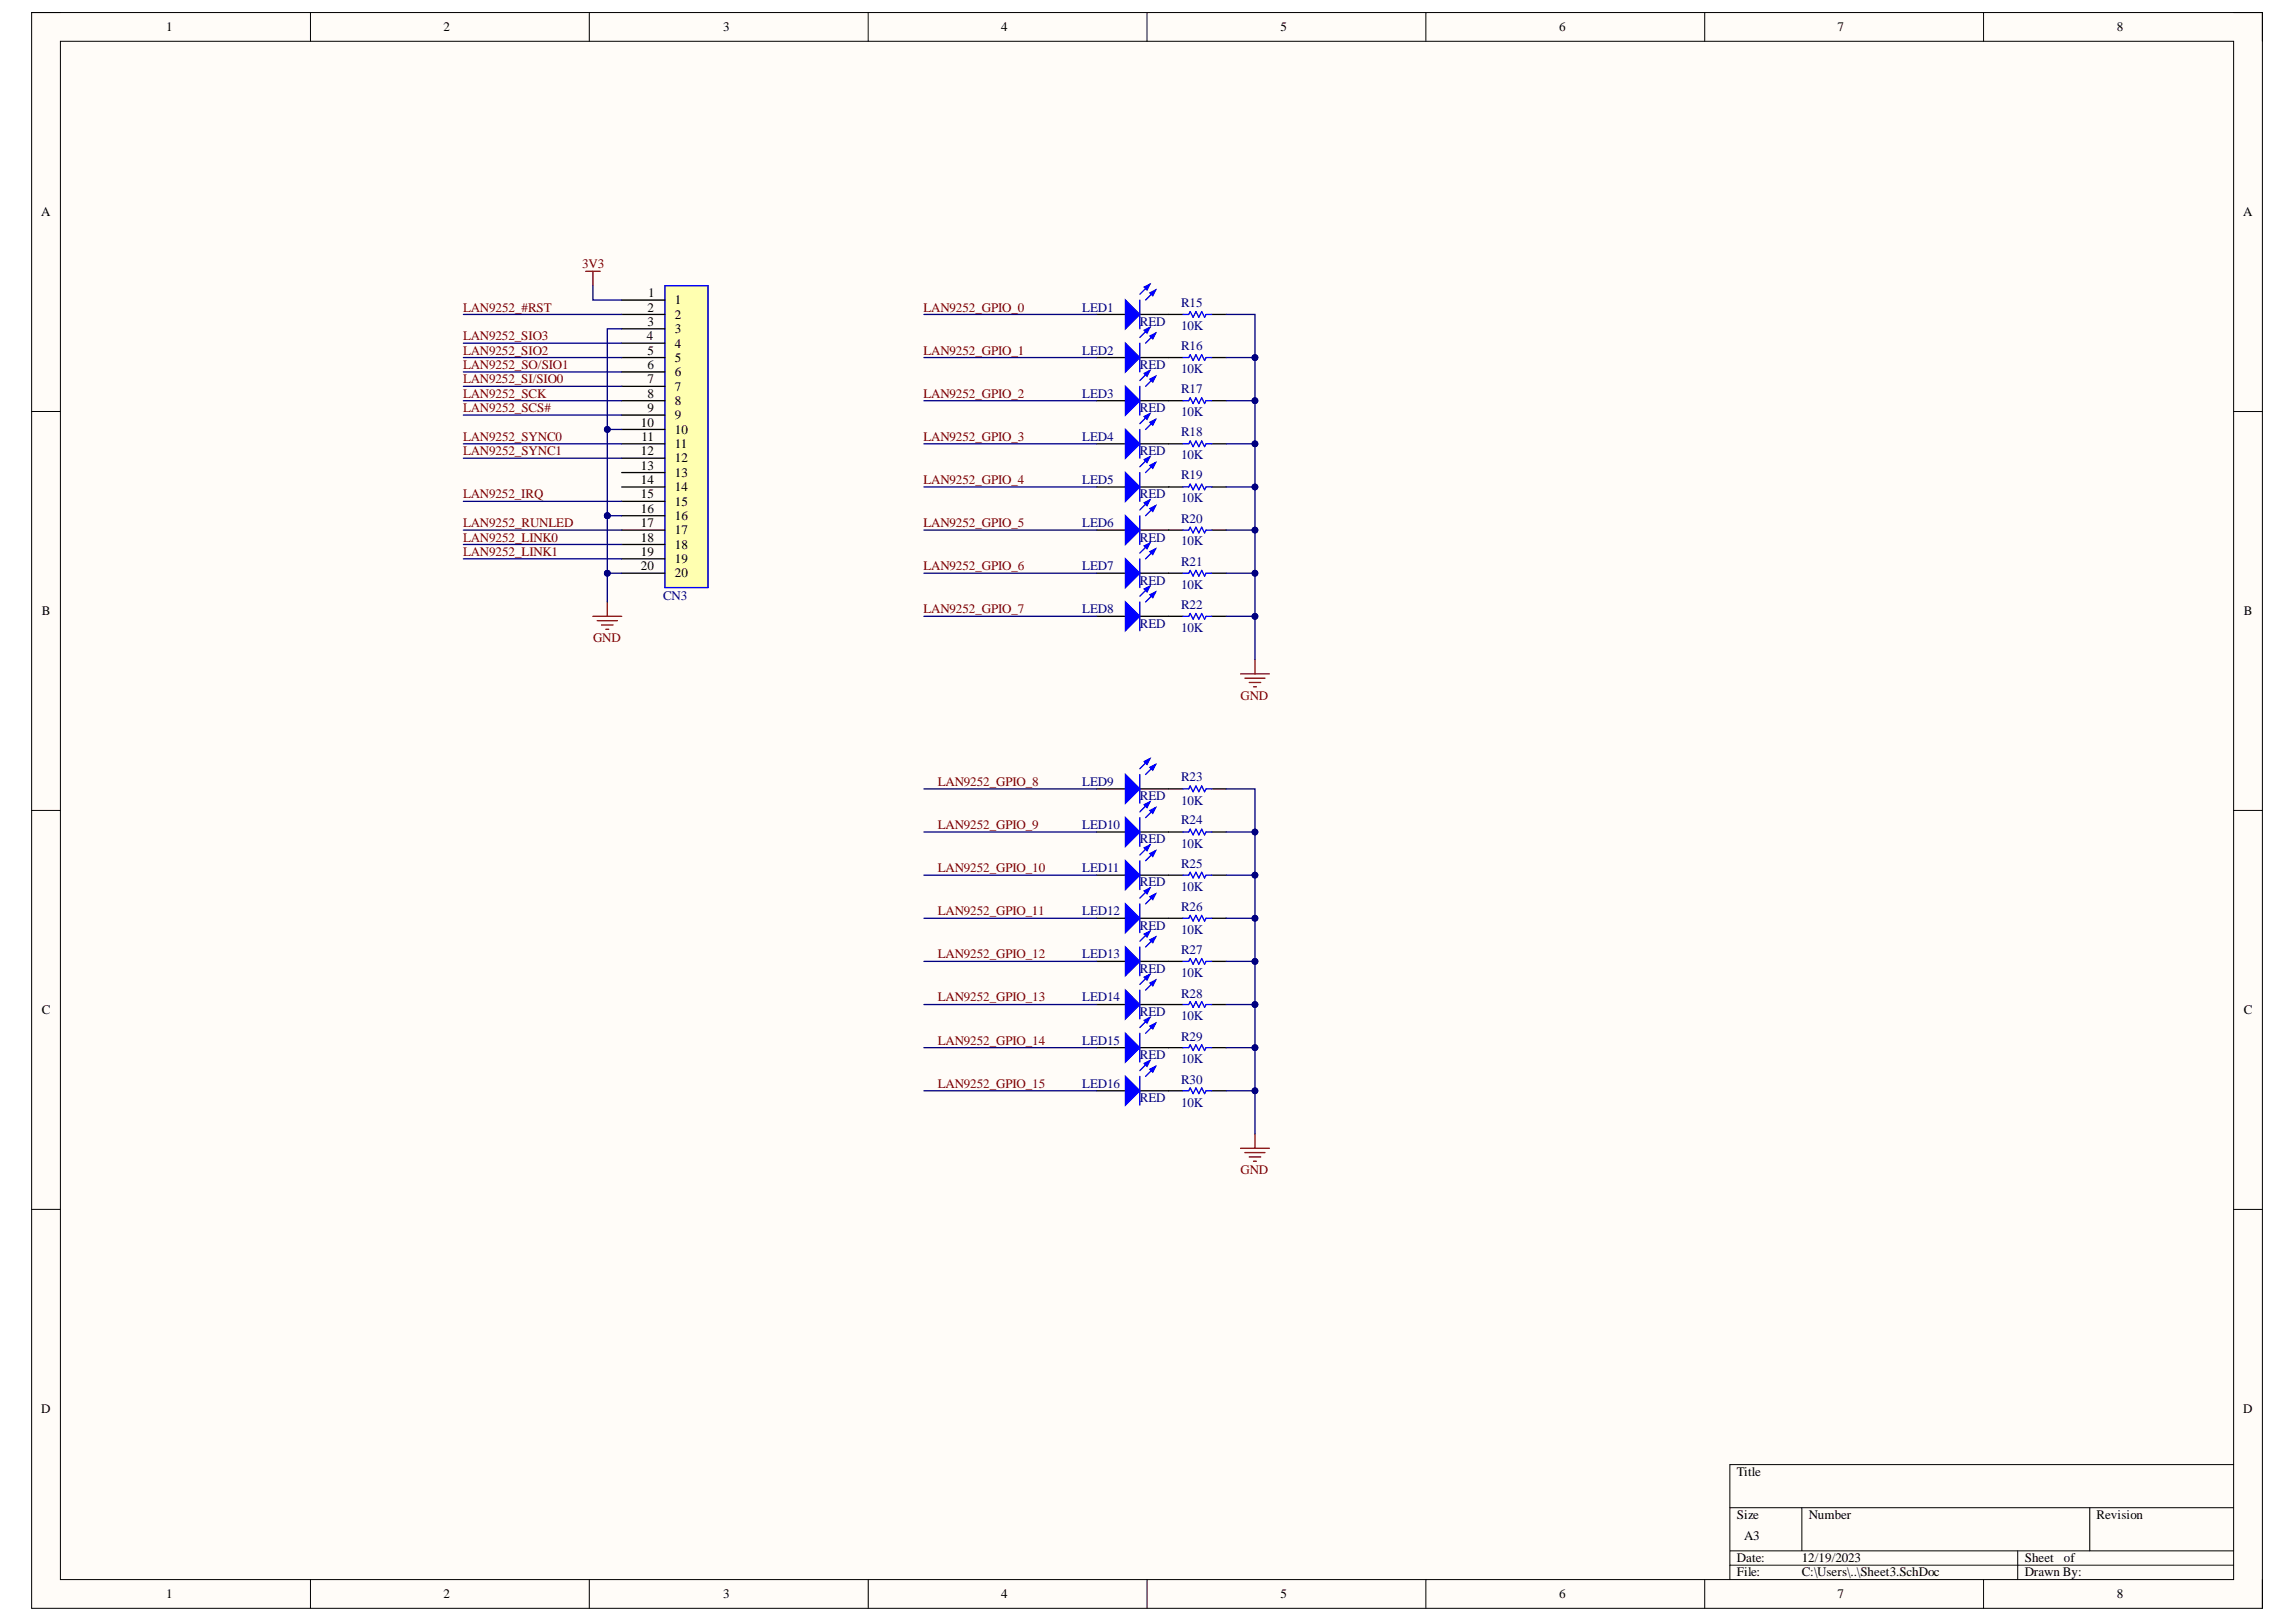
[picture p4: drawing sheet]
<svg xmlns="http://www.w3.org/2000/svg" width="297mm" height="210mm" viewBox="0 0 297 210" stroke-linecap="round" stroke-linejoin="round" font-family="sans-serif">
<defs><g id="words">
<g font-size="1.7">
<text x="21.5" y="4.1">1</text>
<text x="57.4" y="4.1">2</text>
<text x="93.6" y="4.1">3</text>
<text x="129.5" y="4.1">4</text>
<text x="165.7" y="4.1">5</text>
<text x="201.7" y="4.1">6</text>
<text x="237.7" y="4.1">7</text>
<text x="273.9" y="4.1">8</text>
<text x="5.3" y="28">A</text>
<text x="290.2" y="28">A</text>
<text x="83.8" y="40.3">2</text>
<text x="83.8" y="38.5">1</text>
<text x="87.3" y="39.4">1</text>
<text x="87.3" y="41.3">2</text>
<text x="83.7" y="44">4</text>
<text x="83.8" y="42.2">3</text>
<text x="83.8" y="45.9">5</text>
<text x="83.8" y="47.8">6</text>
<text x="87.3" y="43.1">3</text>
<text x="87.3" y="45">4</text>
<text x="87.3" y="46.8">5</text>
<text x="83.8" y="49.6">7</text>
<text x="83.8" y="51.5">8</text>
<text x="83.8" y="53.3">9</text>
<text x="87.3" y="48.7">6</text>
<text x="87.3" y="50.6">7</text>
<text x="87.3" y="52.4">8</text>
<text x="82.9" y="55.2">10</text>
<text x="82.9" y="58.9">12</text>
<text x="83" y="57.1">11</text>
<text x="87.3" y="54.3">9</text>
<text x="87.3" y="56.1">10</text>
<text x="87.3" y="58">11</text>
<text x="87.3" y="59.9">12</text>
<text x="82.9" y="60.8">13</text>
<text x="82.9" y="62.6">14</text>
<text x="82.9" y="64.5">15</text>
<text x="87.3" y="61.7">13</text>
<text x="87.3" y="63.6">14</text>
<text x="87.3" y="65.4">15</text>
<text x="82.9" y="66.4">16</text>
<text x="82.9" y="68.2">17</text>
<text x="82.9" y="70.1">18</text>
<text x="82.9" y="71.9">19</text>
<text x="87.3" y="67.3">16</text>
<text x="87.3" y="69.1">17</text>
<text x="87.3" y="71">18</text>
<text x="82.9" y="73.8">20</text>
<text x="87.3" y="72.9">19</text>
<text x="87.3" y="74.7">20</text>
<text x="5.4" y="79.6">B</text>
<text x="290.3" y="79.6">B</text>
<text x="5.4" y="131.2">C</text>
<text x="290.3" y="131.2">C</text>
<text x="5.3" y="182.9">D</text>
<text x="290.2" y="182.9">D</text>
<text x="224.7" y="191">Title</text>
<text x="224.7" y="196.6">Size</text>
<text x="234" y="196.6">Number</text>
<text x="271.2" y="196.6">Revision</text>
<text x="224.7" y="202.1">Date:</text>
<text x="224.7" y="204">File:</text>
<text x="225.6" y="199.3">A3</text>
<text x="233.1" y="202.1">12/19/2023</text>
<text x="233.1" y="204">C:\Users\..\Sheet3.SchDoc</text>
<text x="261.9" y="202.1">Sheet</text>
<text x="261.9" y="204">Drawn By:</text>
<text x="267" y="202.1">of</text>
<text x="21.5" y="206.8">1</text>
<text x="57.4" y="206.8">2</text>
<text x="93.6" y="206.8">3</text>
<text x="129.5" y="206.8">4</text>
<text x="165.7" y="206.8">5</text>
<text x="201.7" y="206.8">6</text>
<text x="237.7" y="206.8">7</text>
<text x="273.9" y="206.8">8</text>
</g>
<g font-size="1.7" fill="#800000">
<text x="75.3" y="34.7">3V3</text>
<text x="59.9" y="40.3">LAN9252_#RST</text>
<text x="119.5" y="40.3">LAN9252_GPIO_0</text>
<text x="59.9" y="45.9">LAN9252_SIO2</text>
<text x="59.9" y="47.8">LAN9252_SO/SIO1</text>
<text x="59.9" y="44">LAN9252_SIO3</text>
<text x="119.5" y="45.9">LAN9252_GPIO_1</text>
<text x="59.9" y="49.6">LAN9252_SI/SIO0</text>
<text x="59.9" y="51.5">LAN9252_SCK</text>
<text x="59.9" y="53.3">LAN9252_SCS#</text>
<text x="119.5" y="51.5">LAN9252_GPIO_2</text>
<text x="59.9" y="58.9">LAN9252_SYNC1</text>
<text x="59.9" y="57.1">LAN9252_SYNC0</text>
<text x="119.5" y="57.1">LAN9252_GPIO_3</text>
<text x="59.9" y="64.5">LAN9252_IRQ</text>
<text x="119.5" y="62.6">LAN9252_GPIO_4</text>
<text x="59.9" y="68.2">LAN9252_RUNLED</text>
<text x="59.9" y="71.9">LAN9252_LINK1</text>
<text x="59.9" y="70.1">LAN9252_LINK0</text>
<text x="119.5" y="68.2">LAN9252_GPIO_5</text>
<text x="119.5" y="73.8">LAN9252_GPIO_6</text>
<text x="76.7" y="83.1">GND</text>
<text x="119.5" y="79.4">LAN9252_GPIO_7</text>
<text x="160.5" y="90.5">GND</text>
<text x="121.3" y="101.7">LAN9252_GPIO_8</text>
<text x="121.3" y="107.3">LAN9252_GPIO_9</text>
<text x="121.3" y="112.9">LAN9252_GPIO_10</text>
<text x="121.3" y="118.4">LAN9252_GPIO_11</text>
<text x="121.3" y="124">LAN9252_GPIO_12</text>
<text x="121.3" y="129.6">LAN9252_GPIO_13</text>
<text x="121.3" y="135.2">LAN9252_GPIO_14</text>
<text x="121.3" y="140.8">LAN9252_GPIO_15</text>
<text x="160.5" y="151.9">GND</text>
</g>
<g font-size="1.7" fill="#000080">
<text x="140" y="40.3">LED1</text>
<text x="152.8" y="39.7">R15</text>
<text x="140" y="45.9">LED2</text>
<text x="147.5" y="42.2">RED</text>
<text x="147.5" y="47.8">RED</text>
<text x="152.8" y="42.7">10K</text>
<text x="152.8" y="45.3">R16</text>
<text x="140" y="51.5">LED3</text>
<text x="147.5" y="53.3">RED</text>
<text x="152.8" y="48.3">10K</text>
<text x="152.8" y="53.8">10K</text>
<text x="152.8" y="50.9">R17</text>
<text x="140" y="57.1">LED4</text>
<text x="147.5" y="58.9">RED</text>
<text x="152.8" y="59.4">10K</text>
<text x="152.8" y="56.5">R18</text>
<text x="140" y="62.6">LED5</text>
<text x="147.5" y="64.5">RED</text>
<text x="152.8" y="65">10K</text>
<text x="152.8" y="62">R19</text>
<text x="140" y="68.2">LED6</text>
<text x="147.5" y="70.1">RED</text>
<text x="152.8" y="70.6">10K</text>
<text x="152.8" y="67.6">R20</text>
<text x="85.8" y="77.7">CN3</text>
<text x="140" y="73.8">LED7</text>
<text x="147.5" y="75.7">RED</text>
<text x="152.8" y="76.3">10K</text>
<text x="152.8" y="73.2">R21</text>
<text x="140" y="79.4">LED8</text>
<text x="147.5" y="81.2">RED</text>
<text x="152.8" y="81.8">10K</text>
<text x="152.8" y="78.8">R22</text>
<text x="140" y="101.7">LED9</text>
<text x="152.8" y="101.1">R23</text>
<text x="140" y="107.3">LED10</text>
<text x="147.5" y="103.6">RED</text>
<text x="152.8" y="104.1">10K</text>
<text x="152.8" y="106.7">R24</text>
<text x="140" y="112.9">LED11</text>
<text x="147.5" y="109.1">RED</text>
<text x="152.8" y="109.7">10K</text>
<text x="152.8" y="112.3">R25</text>
<text x="140" y="118.4">LED12</text>
<text x="147.5" y="114.7">RED</text>
<text x="152.8" y="115.3">10K</text>
<text x="152.8" y="117.8">R26</text>
<text x="140" y="124">LED13</text>
<text x="147.5" y="120.3">RED</text>
<text x="147.5" y="125.9">RED</text>
<text x="152.8" y="120.9">10K</text>
<text x="152.8" y="123.4">R27</text>
<text x="140" y="129.6">LED14</text>
<text x="147.5" y="131.5">RED</text>
<text x="152.8" y="126.5">10K</text>
<text x="152.8" y="129.1">R28</text>
<text x="140" y="135.2">LED15</text>
<text x="147.5" y="137">RED</text>
<text x="152.8" y="132">10K</text>
<text x="152.8" y="137.6">10K</text>
<text x="152.8" y="134.7">R29</text>
<text x="140" y="140.8">LED16</text>
<text x="147.5" y="142.6">RED</text>
<text x="152.8" y="143.2">10K</text>
<text x="152.8" y="140.2">R30</text>
</g>
</g></defs>
<path d="M4.1 1.6h288.6v206.5h-288.6z" fill-rule="evenodd" fill="#fffcf8"/>
<path d="M4.1 1.6h288.6v206.5h-288.6z" fill="none" stroke="#000" stroke-width=".13"/>
<path d="M7.8 5.3h281.2v199.1h-281.2z" fill-rule="evenodd" fill="#fffcf8"/>
<g fill="none" stroke="#000" stroke-width=".13">
<path d="M4.1 1.6h3.7M7.8 5.3h281.2v199.1h-281.2zM40.2 1.6v3.7M76.2 1.6v3.7M112.3 1.6v3.7M148.4 1.6v3.7M184.5 1.6v3.7M220.5 1.6v3.7M256.6 1.6v3.7M289 1.6h3.7v3.7M4.1 53.3h3.7M289 53.3h3.7"/>
<path d="M4.1 104.9h3.7M289 104.9h3.7M4.1 156.5h3.7M289 156.5h3.7M223.8 195.1h65.2M233.1 195.1v5.6M270.4 195.1v5.6M289 189.5h-65.2v14.9M40.2 204.4v3.7M76.2 204.4v3.7M112.3 204.4v3.7M148.4 204.4v3.7"/>
<path d="M184.5 204.4v3.7M220.5 204.4v3.7M223.8 200.7h65.2M223.8 202.6h65.2M256.6 204.4v3.7M261 200.7v3.7M292.7 204.4v3.7"/>
</g>
<path d="M75.8 35.1h1.8M76.7 35.1v1.9M76.7 79.8h3.7M78.6 77.9v1.9M77.3 80.3h2.6M77.8 80.9h1.5M78.4 81.4h.4" fill="none" stroke="#800000" stroke-width=".17"/>
<path d="M86 37h5.6v39h-5.6z" fill-rule="evenodd" fill="#ffffb0"/>
<path d="M86 37h5.6v39h-5.6z" fill="none" stroke="#800000" stroke-width=".13"/>
<path d="M86 37h5.6v39h-5.6z" fill="none" stroke="#00f" stroke-width=".17"/>
<g fill="none" stroke="#000" stroke-width=".17">
<path d="M80.4 38.8h5.6M80.4 40.7h5.6M80.4 42.6h5.6M80.4 44.4h5.6M80.4 46.3h5.6M80.4 48.1h5.6M80.4 50h5.6M80.4 51.9h5.6M80.4 53.7h5.6M80.4 55.6h5.6M80.4 57.4h5.6M80.4 59.3h5.6"/>
<path d="M80.4 61.2h5.6M80.4 63h5.6M80.4 64.9h5.6M80.4 66.7h5.6M80.4 68.6h5.6M80.4 70.5h5.6M80.4 72.3h5.6M80.4 74.2h5.6"/>
</g>
<path d="M59.9 57.4h20.5M59.9 59.3h20.5M59.9 53.7h20.5M59.9 51.9h20.5M59.9 50h20.5M59.9 48.1h20.5M59.9 46.3h20.5M59.9 44.4h20.5M59.9 40.7h20.5M59.9 64.9h20.5M78.6 66.7h1.8" fill="none" stroke="#000080" stroke-width=".17"/>
<circle cx="78.6" cy="66.7" r=".37" fill="#000080"/>
<circle cx="78.6" cy="66.7" r=".37" fill="none" stroke="#000080" stroke-width=".13"/>
<path d="M78.6 55.6h1.8" fill="none" stroke="#000080" stroke-width=".17"/>
<circle cx="78.6" cy="55.6" r=".37" fill="#000080"/>
<circle cx="78.6" cy="55.6" r=".37" fill="none" stroke="#000080" stroke-width=".13"/>
<path d="M76.7 37v1.8h3.7M59.9 68.6h20.5M59.9 70.5h20.5M59.9 72.3h20.5M78.6 74.2h1.8" fill="none" stroke="#000080" stroke-width=".17"/>
<circle cx="78.6" cy="74.2" r=".37" fill="#000080"/>
<circle cx="78.6" cy="74.2" r=".37" fill="none" stroke="#000080" stroke-width=".13"/>
<path d="M80.4 42.6h-1.8v24.1" fill="none" stroke="#000080" stroke-width=".17"/>
<circle cx="78.6" cy="55.6" r=".37" fill="#000080"/>
<circle cx="78.6" cy="55.6" r=".37" fill="none" stroke="#000080" stroke-width=".13"/>
<circle cx="78.6" cy="66.7" r=".37" fill="#000080"/>
<circle cx="78.6" cy="66.7" r=".37" fill="none" stroke="#000080" stroke-width=".13"/>
<path d="M78.6 66.7v11.2" fill="none" stroke="#000080" stroke-width=".17"/>
<circle cx="78.6" cy="66.7" r=".37" fill="#000080"/>
<circle cx="78.6" cy="66.7" r=".37" fill="none" stroke="#000080" stroke-width=".13"/>
<circle cx="78.6" cy="74.2" r=".37" fill="#000080"/>
<circle cx="78.6" cy="74.2" r=".37" fill="none" stroke="#000080" stroke-width=".13"/>
<path d="M141.9 40.7h3.7M147.5 40.7h5.5M156.8 40.7h1.8" fill="none" stroke="#000" stroke-width=".17"/>
<path d="M153 40.7h.8l.2-.4 .4 .8 .3-.8 .4 .8 .4-.8 .3 .8 .2-.4h.8" fill="none" stroke="#00f" stroke-width=".17"/>
<path d="M145.6 38.8l1.9 1.9-1.9 1.9z" fill="#00f"/>
<path d="M145.6 38.8l1.9 1.9-1.9 1.9zM148.8 36.8l-1.3 1.3M149.5 37.5l-1.3 1.3" fill="none" stroke="#00f" stroke-width=".17"/>
<path d="M148.8 37.9l.7-.4-.4 .8z" fill="#00f"/>
<path d="M148.8 37.9l.7-.4-.4 .8z" fill="none" stroke="#00f" stroke-width=".17"/>
<path d="M148 37.2l.8-.4-.4 .7z" fill="#00f"/>
<path d="M147.5 38.8v3.8M148 37.2l.8-.4-.4 .7z" fill="none" stroke="#00f" stroke-width=".17"/>
<path d="M141.9 46.3h3.7M147.5 46.3h3.7" fill="none" stroke="#000" stroke-width=".17"/>
<path d="M145.6 44.4l1.9 1.9-1.9 1.8z" fill="#00f"/>
<path d="M145.6 44.4l1.9 1.9-1.9 1.8zM148.8 42.4l-1.3 1.3M149.5 43.1l-1.3 1.3" fill="none" stroke="#00f" stroke-width=".17"/>
<path d="M148.8 43.5l.7-.4-.4 .8z" fill="#00f"/>
<path d="M148.8 43.5l.7-.4-.4 .8z" fill="none" stroke="#00f" stroke-width=".17"/>
<path d="M148 42.7l.8-.3-.4 .7z" fill="#00f"/>
<path d="M147.5 44.4v3.7M148 42.7l.8-.3-.4 .7zM153 46.3h.8l.2-.4 .4 .7 .3-.7 .4 .7 .4-.7 .3 .7 .2-.3h.8" fill="none" stroke="#00f" stroke-width=".17"/>
<path d="M141.9 51.9h3.7M147.5 51.9h3.7M151.2 46.3h1.8M156.8 46.3h1.8" fill="none" stroke="#000" stroke-width=".17"/>
<path d="M145.6 50l1.9 1.9-1.9 1.8z" fill="#00f"/>
<path d="M145.6 50l1.9 1.9-1.9 1.8zM148.8 47.9l-1.3 1.4M149.5 48.7l-1.3 1.3" fill="none" stroke="#00f" stroke-width=".17"/>
<path d="M148.8 49.1l.7-.4-.4 .7z" fill="#00f"/>
<path d="M148.8 49.1l.7-.4-.4 .7z" fill="none" stroke="#00f" stroke-width=".17"/>
<path d="M148 48.3l.8-.4-.4 .8z" fill="#00f"/>
<path d="M147.5 50v3.7M148 48.3l.8-.4-.4 .8zM153 51.9h.8l.2-.4 .4 .7 .3-.7 .4 .7 .4-.7 .3 .7 .2-.3h.8" fill="none" stroke="#00f" stroke-width=".17"/>
<path d="M141.9 57.4h3.7M147.5 57.4h3.7M151.2 51.9h1.8M156.8 51.9h1.8" fill="none" stroke="#000" stroke-width=".17"/>
<path d="M145.6 55.6l1.9 1.8-1.9 1.9z" fill="#00f"/>
<path d="M145.6 55.6l1.9 1.8-1.9 1.9zM148.8 53.5l-1.3 1.3M149.5 54.3l-1.3 1.3" fill="none" stroke="#00f" stroke-width=".17"/>
<path d="M148.8 54.6l.7-.3-.4 .7z" fill="#00f"/>
<path d="M148.8 54.6l.7-.3-.4 .7z" fill="none" stroke="#00f" stroke-width=".17"/>
<path d="M148 53.9l.8-.4-.4 .8z" fill="#00f"/>
<path d="M147.5 55.6v3.7M148 53.9l.8-.4-.4 .8zM153 57.4h.8l.2-.3 .4 .7 .3-.7 .4 .7 .4-.7 .3 .7 .2-.4h.8" fill="none" stroke="#00f" stroke-width=".17"/>
<path d="M151.2 57.4h1.8M156.8 57.4h1.8M141.9 63h3.7M147.5 63h3.7" fill="none" stroke="#000" stroke-width=".17"/>
<path d="M145.6 61.2l1.9 1.8-1.9 1.9z" fill="#00f"/>
<path d="M148.8 59.1l-1.3 1.3M149.5 59.9l-1.3 1.3M145.6 61.2l1.9 1.8-1.9 1.9z" fill="none" stroke="#00f" stroke-width=".17"/>
<path d="M148.8 60.2l.7-.3-.4 .7z" fill="#00f"/>
<path d="M148.8 60.2l.7-.3-.4 .7z" fill="none" stroke="#00f" stroke-width=".17"/>
<path d="M148 59.5l.8-.4-.4 .8z" fill="#00f"/>
<path d="M148 59.5l.8-.4-.4 .8zM147.5 61.2v3.7M153 63h.8l.2-.4 .4 .8 .3-.8 .4 .8 .4-.8 .3 .8 .2-.4h.8" fill="none" stroke="#00f" stroke-width=".17"/>
<path d="M141.9 68.6h3.7M147.5 68.6h3.7M151.2 63h1.8M156.8 63h1.8" fill="none" stroke="#000" stroke-width=".17"/>
<path d="M145.6 66.7l1.9 1.9-1.9 1.9z" fill="#00f"/>
<path d="M145.6 66.7l1.9 1.9-1.9 1.9zM148.8 64.7l-1.3 1.3M149.5 65.4l-1.3 1.3" fill="none" stroke="#00f" stroke-width=".17"/>
<path d="M148.8 65.8l.7-.4-.4 .8z" fill="#00f"/>
<path d="M148.8 65.8l.7-.4-.4 .8z" fill="none" stroke="#00f" stroke-width=".17"/>
<path d="M148 65.1l.8-.4-.4 .7z" fill="#00f"/>
<path d="M147.5 66.7v3.8M148 65.1l.8-.4-.4 .7zM153 68.6h.8l.2-.4 .4 .8 .3-.8 .4 .8 .4-.8 .3 .8 .2-.4h.8" fill="none" stroke="#00f" stroke-width=".17"/>
<path d="M141.9 74.2h3.7M147.5 74.2h3.7M151.2 68.6h1.8M156.8 68.6h1.8" fill="none" stroke="#000" stroke-width=".17"/>
<path d="M145.6 72.3l1.9 1.9-1.9 1.8z" fill="#00f"/>
<path d="M145.6 72.3l1.9 1.9-1.9 1.8zM148.8 70.3l-1.3 1.3M149.5 71l-1.3 1.3" fill="none" stroke="#00f" stroke-width=".17"/>
<path d="M148.8 71.4l.7-.4-.4 .8z" fill="#00f"/>
<path d="M148.8 71.4l.7-.4-.4 .8z" fill="none" stroke="#00f" stroke-width=".17"/>
<path d="M148 70.6l.8-.3-.4 .7z" fill="#00f"/>
<path d="M147.5 72.3v3.7M148 70.6l.8-.3-.4 .7zM153 74.2h.8l.2-.4 .4 .8 .3-.8 .4 .8 .4-.8 .3 .8 .2-.4h.8" fill="none" stroke="#00f" stroke-width=".17"/>
<path d="M141.9 79.8h3.7M147.5 79.8h3.7M151.2 74.2h1.8M156.8 74.2h1.8" fill="none" stroke="#000" stroke-width=".17"/>
<path d="M145.6 77.9l1.9 1.9-1.9 1.8z" fill="#00f"/>
<path d="M145.6 77.9l1.9 1.9-1.9 1.8zM148.8 75.9l-1.3 1.3M149.5 76.6l-1.3 1.3" fill="none" stroke="#00f" stroke-width=".17"/>
<path d="M148.8 77l.7-.4-.4 .7z" fill="#00f"/>
<path d="M148.8 77l.7-.4-.4 .7z" fill="none" stroke="#00f" stroke-width=".17"/>
<path d="M148 76.2l.8-.3-.4 .7z" fill="#00f"/>
<path d="M147.5 77.9v3.7M148 76.2l.8-.3-.4 .7zM153 79.8h.8l.2-.4 .4 .7 .3-.7 .4 .7 .4-.7 .3 .7 .2-.3h.8M153 102.1h.8l.2-.4 .4 .8 .3-.8 .4 .8 .4-.8 .3 .8 .2-.4h.8" fill="none" stroke="#00f" stroke-width=".17"/>
<path d="M151.2 79.8h1.8M156.8 79.8h1.8M141.9 102.1h3.7M147.5 102.1h5.5M156.8 102.1h1.8" fill="none" stroke="#000" stroke-width=".17"/>
<path d="M145.6 100.2l1.9 1.9-1.9 1.8z" fill="#00f"/>
<path d="M148.8 98.2l-1.3 1.3M149.5 98.9l-1.3 1.3M145.6 100.2l1.9 1.9-1.9 1.8z" fill="none" stroke="#00f" stroke-width=".17"/>
<path d="M148.8 99.3l.7-.4-.4 .8z" fill="#00f"/>
<path d="M148.8 99.3l.7-.4-.4 .8z" fill="none" stroke="#00f" stroke-width=".17"/>
<path d="M148 98.6l.8-.4-.4 .7z" fill="#00f"/>
<path d="M148 98.6l.8-.4-.4 .7zM147.5 100.2v3.7" fill="none" stroke="#00f" stroke-width=".17"/>
<path d="M141.9 107.7h3.7M147.5 107.7h3.7" fill="none" stroke="#000" stroke-width=".17"/>
<path d="M145.6 105.8l1.9 1.9-1.9 1.8z" fill="#00f"/>
<path d="M145.6 105.8l1.9 1.9-1.9 1.8zM148.8 103.8l-1.3 1.3M149.5 104.5l-1.3 1.3" fill="none" stroke="#00f" stroke-width=".17"/>
<path d="M148.8 104.9l.7-.4-.4 .7z" fill="#00f"/>
<path d="M148.8 104.9l.7-.4-.4 .7z" fill="none" stroke="#00f" stroke-width=".17"/>
<path d="M148 104.1l.8-.3-.4 .7z" fill="#00f"/>
<path d="M147.5 105.8v3.7M148 104.1l.8-.3-.4 .7zM153 107.7h.8l.2-.4 .4 .7 .3-.7 .4 .7 .4-.7 .3 .7 .2-.3h.8" fill="none" stroke="#00f" stroke-width=".17"/>
<path d="M141.9 113.3h3.7M147.5 113.3h3.7M151.2 107.7h1.8M156.8 107.7h1.8" fill="none" stroke="#000" stroke-width=".17"/>
<path d="M145.6 111.4l1.9 1.9-1.9 1.8z" fill="#00f"/>
<path d="M145.6 111.4l1.9 1.9-1.9 1.8zM148.8 109.3l-1.3 1.3M149.5 110.1l-1.3 1.3" fill="none" stroke="#00f" stroke-width=".17"/>
<path d="M148.8 110.5l.7-.4-.4 .7z" fill="#00f"/>
<path d="M148.8 110.5l.7-.4-.4 .7z" fill="none" stroke="#00f" stroke-width=".17"/>
<path d="M148 109.7l.8-.4-.4 .8z" fill="#00f"/>
<path d="M147.5 111.4v3.7M148 109.7l.8-.4-.4 .8zM153 113.3h.8l.2-.4 .4 .7 .3-.7 .4 .7 .4-.7 .3 .7 .2-.3h.8" fill="none" stroke="#00f" stroke-width=".17"/>
<path d="M141.9 118.8h3.7M147.5 118.8h3.7M151.2 113.3h1.8M156.8 113.3h1.8" fill="none" stroke="#000" stroke-width=".17"/>
<path d="M145.6 117l1.9 1.8-1.9 1.9z" fill="#00f"/>
<path d="M145.6 117l1.9 1.8-1.9 1.9zM148.8 114.9l-1.3 1.3M149.5 115.7l-1.3 1.3" fill="none" stroke="#00f" stroke-width=".17"/>
<path d="M148.8 116l.7-.3-.4 .7z" fill="#00f"/>
<path d="M148.8 116l.7-.3-.4 .7z" fill="none" stroke="#00f" stroke-width=".17"/>
<path d="M148 115.3l.8-.4-.4 .8z" fill="#00f"/>
<path d="M147.5 117v3.7M148 115.3l.8-.4-.4 .8zM153 118.8h.8l.2-.3 .4 .7 .3-.7 .4 .7 .4-.7 .3 .7 .2-.4h.8" fill="none" stroke="#00f" stroke-width=".17"/>
<path d="M151.2 118.8h1.8M156.8 118.8h1.8M141.9 124.4h3.7M147.5 124.4h3.7" fill="none" stroke="#000" stroke-width=".17"/>
<path d="M145.6 122.6l1.9 1.8-1.9 1.9z" fill="#00f"/>
<path d="M145.6 122.6l1.9 1.8-1.9 1.9zM148.8 120.5l-1.3 1.3M149.5 121.3l-1.3 1.3" fill="none" stroke="#00f" stroke-width=".17"/>
<path d="M148.8 121.6l.7-.3-.4 .7z" fill="#00f"/>
<path d="M148.8 121.6l.7-.3-.4 .7z" fill="none" stroke="#00f" stroke-width=".17"/>
<path d="M148 120.9l.8-.4-.4 .8z" fill="#00f"/>
<path d="M147.5 122.6v3.7M148 120.9l.8-.4-.4 .8zM153 124.4h.8l.2-.4 .4 .8 .3-.8 .4 .8 .4-.8 .3 .8 .2-.4h.8" fill="none" stroke="#00f" stroke-width=".17"/>
<path d="M141.9 130h3.7M147.5 130h3.7M151.2 124.4h1.8M156.8 124.4h1.8" fill="none" stroke="#000" stroke-width=".17"/>
<path d="M145.6 128.1l1.9 1.9-1.9 1.9z" fill="#00f"/>
<path d="M145.6 128.1l1.9 1.9-1.9 1.9zM148.8 126.1l-1.3 1.3M149.5 126.8l-1.3 1.3" fill="none" stroke="#00f" stroke-width=".17"/>
<path d="M148.8 127.2l.7-.4-.4 .8z" fill="#00f"/>
<path d="M148.8 127.2l.7-.4-.4 .8z" fill="none" stroke="#00f" stroke-width=".17"/>
<path d="M148 126.5l.8-.4-.4 .7z" fill="#00f"/>
<path d="M147.5 128.1v3.8M148 126.5l.8-.4-.4 .7zM153 130h.8l.2-.4 .4 .8 .3-.8 .4 .8 .4-.8 .3 .8 .2-.4h.8" fill="none" stroke="#00f" stroke-width=".17"/>
<path d="M141.9 135.6h3.7M147.5 135.6h3.7M151.2 130h1.8M156.8 130h1.8" fill="none" stroke="#000" stroke-width=".17"/>
<path d="M145.6 133.7l1.9 1.9-1.9 1.8z" fill="#00f"/>
<path d="M145.6 133.7l1.9 1.9-1.9 1.8zM148.8 131.7l-1.3 1.3M149.5 132.4l-1.3 1.3" fill="none" stroke="#00f" stroke-width=".17"/>
<path d="M148.8 132.8l.7-.4-.4 .8z" fill="#00f"/>
<path d="M148.8 132.8l.7-.4-.4 .8z" fill="none" stroke="#00f" stroke-width=".17"/>
<path d="M148 132l.8-.3-.4 .7z" fill="#00f"/>
<path d="M147.5 133.7v3.7M148 132l.8-.3-.4 .7zM153 135.6h.8l.2-.4 .4 .7 .3-.7 .4 .7 .4-.7 .3 .7 .2-.3h.8" fill="none" stroke="#00f" stroke-width=".17"/>
<path d="M151.2 135.6h1.8M156.8 135.6h1.8M141.9 141.2h3.7M147.5 141.2h3.7" fill="none" stroke="#000" stroke-width=".17"/>
<path d="M145.6 139.3l1.9 1.9-1.9 1.8z" fill="#00f"/>
<path d="M145.6 139.3l1.9 1.9-1.9 1.8zM148.8 137.3l-1.3 1.3M149.5 138l-1.3 1.3" fill="none" stroke="#00f" stroke-width=".17"/>
<path d="M148.8 138.4l.7-.4-.4 .7z" fill="#00f"/>
<path d="M148.8 138.4l.7-.4-.4 .7z" fill="none" stroke="#00f" stroke-width=".17"/>
<path d="M148 137.6l.8-.3-.4 .7z" fill="#00f"/>
<path d="M147.5 139.3v3.7M148 137.6l.8-.3-.4 .7zM153 141.2h.8l.2-.4 .4 .7 .3-.7 .4 .7 .4-.7 .3 .7 .2-.3h.8" fill="none" stroke="#00f" stroke-width=".17"/>
<path d="M151.2 141.2h1.8M156.8 141.2h1.8" fill="none" stroke="#000" stroke-width=".17"/>
<g fill="none" stroke="#000080" stroke-width=".17">
<path d="M119.5 40.7h22.4M119.5 46.3h22.4M119.5 51.9h22.4M119.5 57.4h22.4M119.5 63h22.4M119.5 68.6h22.4M119.5 74.2h22.4M119.5 79.8h22.4M158.6 79.8h3.8M119.5 102.1h22.4M119.5 107.7h22.4M119.5 113.3h22.4"/>
<path d="M119.5 118.8h22.4M119.5 124.4h22.4M119.5 130h22.4M119.5 135.6h22.4M119.5 141.2h22.4"/>
</g>
<path d="M160.5 87.2h3.7M161.1 87.8h2.6M161.6 88.3h1.5M162.2 88.9h.3M162.4 85.3v1.9" fill="none" stroke="#800000" stroke-width=".17"/>
<circle cx="162.4" cy="79.8" r=".37" fill="#000080"/>
<circle cx="162.4" cy="79.8" r=".37" fill="none" stroke="#000080" stroke-width=".13"/>
<path d="M158.6 74.2h3.8" fill="none" stroke="#000080" stroke-width=".17"/>
<circle cx="162.4" cy="74.2" r=".37" fill="#000080"/>
<circle cx="162.4" cy="74.2" r=".37" fill="none" stroke="#000080" stroke-width=".13"/>
<path d="M158.6 68.6h3.8" fill="none" stroke="#000080" stroke-width=".17"/>
<circle cx="162.4" cy="68.6" r=".37" fill="#000080"/>
<circle cx="162.4" cy="68.6" r=".37" fill="none" stroke="#000080" stroke-width=".13"/>
<path d="M158.6 63h3.8" fill="none" stroke="#000080" stroke-width=".17"/>
<circle cx="162.4" cy="63" r=".37" fill="#000080"/>
<circle cx="162.4" cy="63" r=".37" fill="none" stroke="#000080" stroke-width=".13"/>
<path d="M158.6 57.4h3.8" fill="none" stroke="#000080" stroke-width=".17"/>
<circle cx="162.4" cy="57.4" r=".37" fill="#000080"/>
<circle cx="162.4" cy="57.4" r=".37" fill="none" stroke="#000080" stroke-width=".13"/>
<path d="M158.6 51.9h3.8" fill="none" stroke="#000080" stroke-width=".17"/>
<circle cx="162.4" cy="51.9" r=".37" fill="#000080"/>
<circle cx="162.4" cy="51.9" r=".37" fill="none" stroke="#000080" stroke-width=".13"/>
<path d="M158.6 46.3h3.8" fill="none" stroke="#000080" stroke-width=".17"/>
<circle cx="162.4" cy="46.3" r=".37" fill="#000080"/>
<circle cx="162.4" cy="46.3" r=".37" fill="none" stroke="#000080" stroke-width=".13"/>
<path d="M160.5 148.6h3.7M161.1 149.2h2.6M161.6 149.7h1.5M162.2 150.3h.3M162.4 146.7v1.9" fill="none" stroke="#800000" stroke-width=".17"/>
<path d="M158.6 141.2h3.8" fill="none" stroke="#000080" stroke-width=".17"/>
<circle cx="162.4" cy="141.2" r=".37" fill="#000080"/>
<circle cx="162.4" cy="141.2" r=".37" fill="none" stroke="#000080" stroke-width=".13"/>
<path d="M158.6 135.6h3.8" fill="none" stroke="#000080" stroke-width=".17"/>
<circle cx="162.4" cy="135.6" r=".37" fill="#000080"/>
<circle cx="162.4" cy="135.6" r=".37" fill="none" stroke="#000080" stroke-width=".13"/>
<path d="M158.6 130h3.8" fill="none" stroke="#000080" stroke-width=".17"/>
<circle cx="162.4" cy="130" r=".37" fill="#000080"/>
<circle cx="162.4" cy="130" r=".37" fill="none" stroke="#000080" stroke-width=".13"/>
<path d="M158.6 124.4h3.8" fill="none" stroke="#000080" stroke-width=".17"/>
<circle cx="162.4" cy="124.4" r=".37" fill="#000080"/>
<circle cx="162.4" cy="124.4" r=".37" fill="none" stroke="#000080" stroke-width=".13"/>
<path d="M158.6 118.8h3.8" fill="none" stroke="#000080" stroke-width=".17"/>
<circle cx="162.4" cy="118.8" r=".37" fill="#000080"/>
<circle cx="162.4" cy="118.8" r=".37" fill="none" stroke="#000080" stroke-width=".13"/>
<path d="M158.6 113.3h3.8" fill="none" stroke="#000080" stroke-width=".17"/>
<circle cx="162.4" cy="113.3" r=".37" fill="#000080"/>
<circle cx="162.4" cy="113.3" r=".37" fill="none" stroke="#000080" stroke-width=".13"/>
<path d="M158.6 107.7h3.8" fill="none" stroke="#000080" stroke-width=".17"/>
<circle cx="162.4" cy="107.7" r=".37" fill="#000080"/>
<circle cx="162.4" cy="107.7" r=".37" fill="none" stroke="#000080" stroke-width=".13"/>
<path d="M158.6 102.1h3.8v44.6" fill="none" stroke="#000080" stroke-width=".17"/>
<circle cx="162.4" cy="107.7" r=".37" fill="#000080"/>
<circle cx="162.4" cy="107.7" r=".37" fill="none" stroke="#000080" stroke-width=".13"/>
<circle cx="162.4" cy="113.3" r=".37" fill="#000080"/>
<circle cx="162.4" cy="113.3" r=".37" fill="none" stroke="#000080" stroke-width=".13"/>
<circle cx="162.4" cy="118.8" r=".37" fill="#000080"/>
<circle cx="162.4" cy="118.8" r=".37" fill="none" stroke="#000080" stroke-width=".13"/>
<circle cx="162.4" cy="124.4" r=".37" fill="#000080"/>
<circle cx="162.4" cy="124.4" r=".37" fill="none" stroke="#000080" stroke-width=".13"/>
<circle cx="162.4" cy="130" r=".37" fill="#000080"/>
<circle cx="162.4" cy="130" r=".37" fill="none" stroke="#000080" stroke-width=".13"/>
<circle cx="162.4" cy="135.6" r=".37" fill="#000080"/>
<circle cx="162.4" cy="135.6" r=".37" fill="none" stroke="#000080" stroke-width=".13"/>
<circle cx="162.4" cy="141.2" r=".37" fill="#000080"/>
<circle cx="162.4" cy="141.2" r=".37" fill="none" stroke="#000080" stroke-width=".13"/>
<path d="M158.6 40.7h3.8v44.6" fill="none" stroke="#000080" stroke-width=".17"/>
<circle cx="162.4" cy="46.3" r=".37" fill="#000080"/>
<circle cx="162.4" cy="46.3" r=".37" fill="none" stroke="#000080" stroke-width=".13"/>
<circle cx="162.4" cy="51.9" r=".37" fill="#000080"/>
<circle cx="162.4" cy="51.9" r=".37" fill="none" stroke="#000080" stroke-width=".13"/>
<circle cx="162.4" cy="57.4" r=".37" fill="#000080"/>
<circle cx="162.4" cy="57.4" r=".37" fill="none" stroke="#000080" stroke-width=".13"/>
<circle cx="162.4" cy="63" r=".37" fill="#000080"/>
<circle cx="162.4" cy="63" r=".37" fill="none" stroke="#000080" stroke-width=".13"/>
<circle cx="162.4" cy="68.6" r=".37" fill="#000080"/>
<circle cx="162.4" cy="68.6" r=".37" fill="none" stroke="#000080" stroke-width=".13"/>
<circle cx="162.4" cy="74.2" r=".37" fill="#000080"/>
<circle cx="162.4" cy="74.2" r=".37" fill="none" stroke="#000080" stroke-width=".13"/>
<circle cx="162.4" cy="79.8" r=".37" fill="#000080"/>
<circle cx="162.4" cy="79.8" r=".37" fill="none" stroke="#000080" stroke-width=".13"/>
<use href="#words"/>
</svg>
